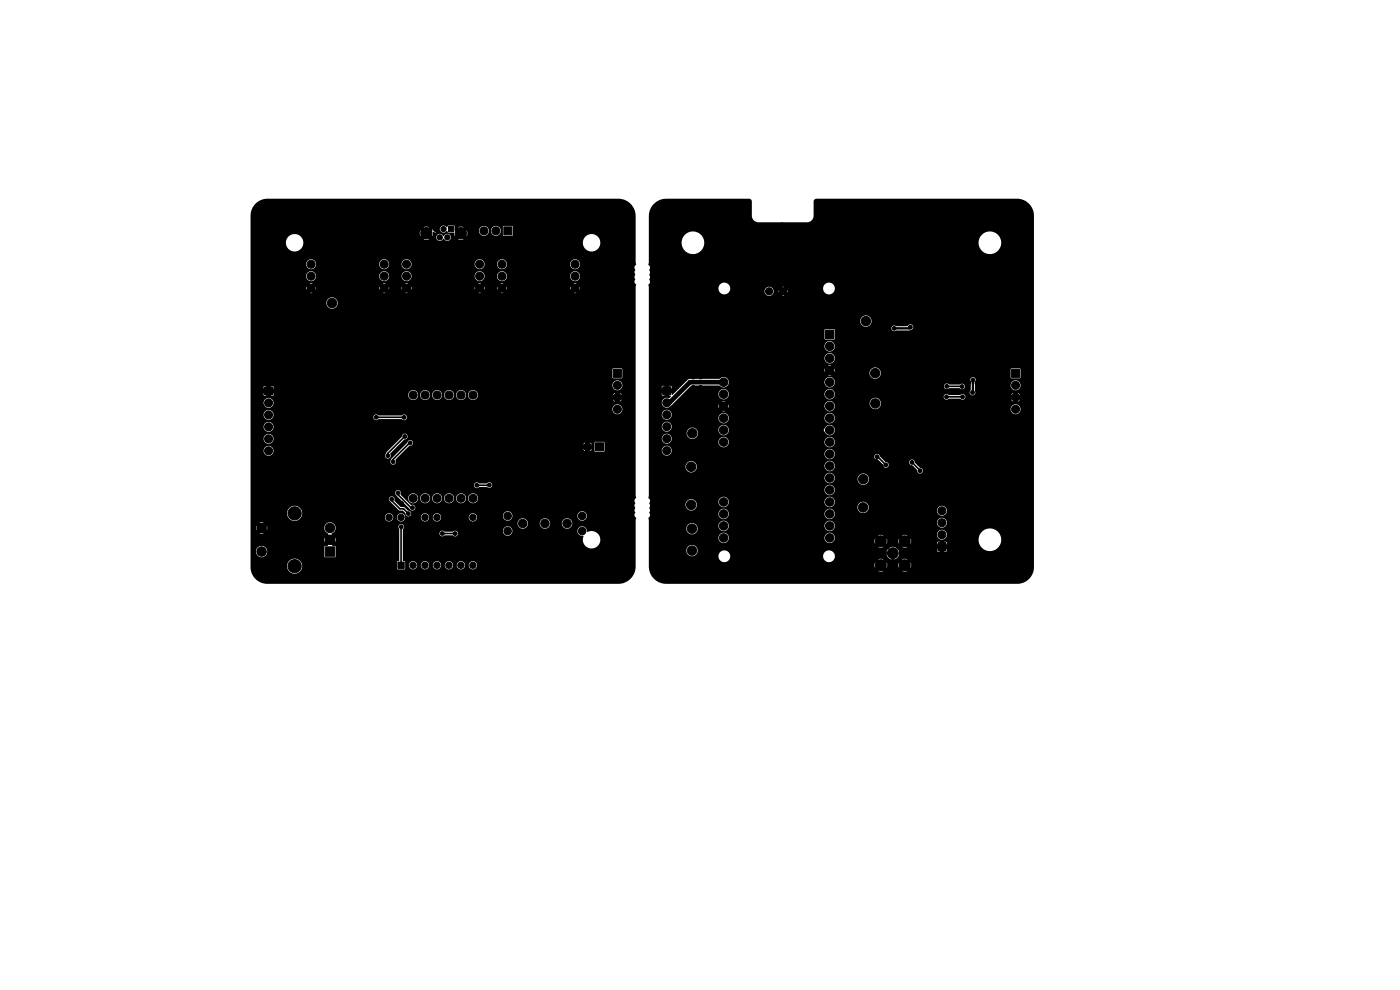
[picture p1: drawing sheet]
<svg xmlns="http://www.w3.org/2000/svg" width="297mm" height="210mm" viewBox="0 0 297 210" stroke-linecap="round" stroke-linejoin="round" font-family="sans-serif">
<g fill="#000" stroke="#000" stroke-width=".21">
<path d="M95.1 48h1.1v1.2h-1.1zM106.9 48.1h1.7v1.7h-1.7zM130.1 78.4h1.7v1.6h-1.7zM175.1 70h1.8v1.8h-1.8zM56.1 82.1h1.7v1.7h-1.7zM126.3 93.9h1.7v1.7h-1.7zM140.6 82h1.7v1.7h-1.7zM214.6 78.4h1.7v1.6h-1.7zM69 116h2v2h-2zM199 115.1h1.7v1.7h-1.7zM84.4 119.2h1.3v1.4h-1.3z"/>
<circle cx="54.1" cy="58" r=".4"/>
<circle cx="54.1" cy="53" r=".4"/>
<circle cx="54.1" cy="48" r=".4"/>
<circle cx="55.1" cy="44" r=".4"/>
<circle cx="59.1" cy="43" r=".4"/>
<circle cx="59.8" cy="59" r=".4"/>
<circle cx="64.1" cy="43" r=".4"/>
<circle cx="66" cy="56" r=".85"/>
<circle cx="66" cy="58.6" r=".85"/>
<circle cx="68.4" cy="57.2" r=".4"/>
<circle cx="69.1" cy="43" r=".4"/>
<circle cx="69.5" cy="55" r=".4"/>
<circle cx="70.6" cy="57.2" r=".4"/>
<circle cx="74.1" cy="43" r=".4"/>
<circle cx="75.8" cy="55" r=".4"/>
<circle cx="75.8" cy="57.2" r=".4"/>
<circle cx="79.1" cy="43" r=".4"/>
<circle cx="81.5" cy="56" r=".85"/>
<circle cx="81.5" cy="58.6" r=".85"/>
<circle cx="83.8" cy="59.3" r=".4"/>
<circle cx="83.9" cy="55" r=".4"/>
<circle cx="83.9" cy="57.2" r=".4"/>
<circle cx="84.1" cy="43" r=".4"/>
<circle cx="86.2" cy="58.6" r=".85"/>
<circle cx="86.2" cy="56" r=".85"/>
<circle cx="89.1" cy="43" r=".4"/>
<circle cx="90.4" cy="49.5" r="1.2"/>
<circle cx="91.8" cy="55" r=".4"/>
<circle cx="91.8" cy="57.2" r=".4"/>
<circle cx="92.5" cy="48.6" r=".55"/>
<circle cx="93.3" cy="50.4" r=".55"/>
<circle cx="94.1" cy="43" r=".4"/>
<circle cx="94.1" cy="48.6" r=".55"/>
<circle cx="94.9" cy="50.4" r=".55"/>
<circle cx="97.7" cy="49.5" r="1.2"/>
<circle cx="98.3" cy="57.2" r=".4"/>
<circle cx="99.1" cy="43" r=".4"/>
<circle cx="99.1" cy="44.4" r=".4"/>
<circle cx="99.2" cy="46.1" r=".4"/>
<circle cx="99.3" cy="55" r=".4"/>
<circle cx="100.1" cy="49.3" r=".4"/>
<circle cx="100.3" cy="52" r=".4"/>
<circle cx="100.5" cy="57.2" r=".4"/>
<circle cx="101.7" cy="58.6" r=".85"/>
<circle cx="101.7" cy="56" r=".85"/>
<circle cx="102.7" cy="49" r=".85"/>
<circle cx="104.1" cy="43" r=".4"/>
<circle cx="104.1" cy="55" r=".4"/>
<circle cx="104.1" cy="57.2" r=".4"/>
<circle cx="104.1" cy="59.3" r=".4"/>
<circle cx="105.2" cy="49" r=".85"/>
<circle cx="106.5" cy="56" r=".85"/>
<circle cx="106.5" cy="58.6" r=".85"/>
<circle cx="109.1" cy="43" r=".4"/>
<circle cx="113.6" cy="57.2" r=".4"/>
<circle cx="113.7" cy="55" r=".4"/>
<circle cx="114.1" cy="43" r=".4"/>
<circle cx="119.1" cy="43" r=".4"/>
<circle cx="122" cy="56" r=".85"/>
<circle cx="122" cy="58.6" r=".85"/>
<circle cx="124.1" cy="43" r=".4"/>
<circle cx="129.1" cy="43" r=".4"/>
<circle cx="133.1" cy="44" r=".4"/>
<circle cx="134.1" cy="58" r=".4"/>
<circle cx="134.1" cy="48" r=".4"/>
<circle cx="134.1" cy="53" r=".4"/>
<circle cx="138.6" cy="58" r=".4"/>
<circle cx="138.6" cy="48" r=".4"/>
<circle cx="138.6" cy="53" r=".4"/>
<circle cx="139.6" cy="44" r=".4"/>
<circle cx="143.6" cy="43" r=".4"/>
<circle cx="148.6" cy="43" r=".4"/>
<circle cx="153.6" cy="43" r=".4"/>
<circle cx="158.5" cy="43" r=".4"/>
<circle cx="159.9" cy="47.7" r=".4"/>
<circle cx="165.9" cy="47.7" r=".4"/>
<circle cx="172.2" cy="47.7" r=".4"/>
<circle cx="173.5" cy="43" r=".4"/>
<circle cx="178.5" cy="43" r=".4"/>
<circle cx="183.6" cy="43" r=".4"/>
<circle cx="188.6" cy="43" r=".4"/>
<circle cx="193.6" cy="43" r=".4"/>
<circle cx="198.6" cy="43" r=".4"/>
<circle cx="203.6" cy="43" r=".4"/>
<circle cx="208.6" cy="43" r=".4"/>
<circle cx="213.6" cy="43" r=".4"/>
<circle cx="217.6" cy="44" r=".4"/>
<circle cx="218.6" cy="58" r=".4"/>
<circle cx="218.6" cy="53" r=".4"/>
<circle cx="218.6" cy="48" r=".4"/>
<circle cx="54.1" cy="68" r=".4"/>
<circle cx="54.1" cy="63" r=".4"/>
<circle cx="54.1" cy="78" r=".4"/>
<circle cx="54.1" cy="73" r=".4"/>
<circle cx="55.6" cy="68" r=".4"/>
<circle cx="55.7" cy="73" r=".4"/>
<circle cx="55.9" cy="76.6" r=".4"/>
<circle cx="60.9" cy="60" r=".4"/>
<circle cx="66" cy="61.1" r=".85"/>
<circle cx="68.1" cy="66.8" r=".4"/>
<circle cx="68.3" cy="62" r=".4"/>
<circle cx="69.1" cy="70.9" r=".4"/>
<circle cx="69.7" cy="77.9" r=".4"/>
<circle cx="70.4" cy="64.3" r="1"/>
<circle cx="70.6" cy="62" r=".4"/>
<circle cx="70.6" cy="68.1" r=".4"/>
<circle cx="71.8" cy="71.6" r=".4"/>
<circle cx="73.4" cy="68.6" r=".4"/>
<circle cx="74.9" cy="71.6" r=".4"/>
<circle cx="75.4" cy="67.7" r=".4"/>
<circle cx="75.9" cy="72.8" r=".4"/>
<circle cx="77.4" cy="68.6" r=".4"/>
<circle cx="81.5" cy="61.1" r=".85"/>
<circle cx="86.2" cy="61.1" r=".85"/>
<circle cx="99" cy="65.7" r=".4"/>
<circle cx="100.6" cy="64.2" r=".4"/>
<circle cx="101.7" cy="61.1" r=".85"/>
<circle cx="103" cy="69.7" r=".4"/>
<circle cx="103" cy="78.1" r=".4"/>
<circle cx="105.2" cy="69.7" r=".4"/>
<circle cx="105.2" cy="78.1" r=".4"/>
<circle cx="106.5" cy="61.1" r=".85"/>
<circle cx="122" cy="61.1" r=".85"/>
<circle cx="134.1" cy="68" r=".4"/>
<circle cx="134.1" cy="63" r=".4"/>
<circle cx="134.1" cy="78" r=".4"/>
<circle cx="134.1" cy="73" r=".4"/>
<circle cx="138.6" cy="68" r=".4"/>
<circle cx="138.6" cy="63" r=".4"/>
<circle cx="138.6" cy="78" r=".4"/>
<circle cx="138.6" cy="73" r=".4"/>
<circle cx="147.1" cy="80" r=".4"/>
<circle cx="147.1" cy="77.9" r=".4"/>
<circle cx="148.6" cy="80" r=".4"/>
<circle cx="148.6" cy="77.9" r=".4"/>
<circle cx="151.8" cy="79.5" r=".4"/>
<circle cx="156" cy="75.5" r=".4"/>
<circle cx="156" cy="74" r=".4"/>
<circle cx="163.2" cy="61.8" r=".76"/>
<circle cx="166" cy="77.8" r=".4"/>
<circle cx="166.2" cy="61.8" r=".76"/>
<circle cx="167.5" cy="76.4" r=".4"/>
<circle cx="176" cy="73.5" r=".9"/>
<circle cx="176" cy="78.5" r=".9"/>
<circle cx="176" cy="76" r=".9"/>
<circle cx="183.7" cy="68.1" r="1"/>
<circle cx="185.7" cy="79.1" r="1"/>
<circle cx="188.5" cy="69.5" r=".4"/>
<circle cx="189.7" cy="69.7" r=".4"/>
<circle cx="189.9" cy="73.6" r=".4"/>
<circle cx="189.9" cy="75.8" r=".4"/>
<circle cx="190.2" cy="66.4" r=".4"/>
<circle cx="190.2" cy="78" r=".4"/>
<circle cx="191.8" cy="79.6" r=".4"/>
<circle cx="192.4" cy="77.4" r=".4"/>
<circle cx="193.1" cy="69.4" r=".4"/>
<circle cx="195.2" cy="66.6" r=".4"/>
<circle cx="195.9" cy="70.2" r=".4"/>
<circle cx="200.3" cy="74.7" r=".4"/>
<circle cx="200.6" cy="79.6" r=".4"/>
<circle cx="200.6" cy="69.6" r=".4"/>
<circle cx="200.6" cy="77.4" r=".4"/>
<circle cx="202" cy="68.2" r=".4"/>
<circle cx="205.1" cy="77.8" r=".4"/>
<circle cx="207.2" cy="78.4" r=".4"/>
<circle cx="218.6" cy="68" r=".4"/>
<circle cx="218.6" cy="63" r=".4"/>
<circle cx="218.6" cy="73" r=".4"/>
<circle cx="218.6" cy="78" r=".4"/>
<circle cx="54.1" cy="88" r=".4"/>
<circle cx="54.1" cy="83" r=".4"/>
<circle cx="54.1" cy="98" r=".4"/>
<circle cx="54.1" cy="93" r=".4"/>
<circle cx="55.6" cy="86.2" r=".4"/>
<circle cx="55.7" cy="80.6" r=".4"/>
<circle cx="55.8" cy="98" r=".4"/>
<circle cx="57" cy="85.5" r=".85"/>
<circle cx="57" cy="90.5" r=".85"/>
<circle cx="57" cy="95.6" r=".85"/>
<circle cx="57" cy="93.1" r=".85"/>
<circle cx="57" cy="88" r=".85"/>
<circle cx="63" cy="80.6" r=".4"/>
<circle cx="63.5" cy="96.1" r=".4"/>
<circle cx="65.2" cy="96.2" r=".4"/>
<circle cx="69.7" cy="80.6" r=".4"/>
<circle cx="79.8" cy="88.5" r=".4"/>
<circle cx="82.3" cy="96.7" r=".4"/>
<circle cx="83.4" cy="98" r=".4"/>
<circle cx="85.7" cy="88.5" r=".4"/>
<circle cx="85.9" cy="92.6" r=".4"/>
<circle cx="86.2" cy="86.9" r=".4"/>
<circle cx="87" cy="94" r=".4"/>
<circle cx="87.6" cy="83.8" r=".85"/>
<circle cx="88.3" cy="86.9" r=".4"/>
<circle cx="90.2" cy="83.8" r=".85"/>
<circle cx="91.1" cy="86.9" r=".4"/>
<circle cx="91.5" cy="82.5" r=".4"/>
<circle cx="92.7" cy="83.8" r=".85"/>
<circle cx="93.5" cy="86.9" r=".4"/>
<circle cx="95.3" cy="83.8" r=".85"/>
<circle cx="96" cy="86.9" r=".4"/>
<circle cx="96.5" cy="82.6" r=".4"/>
<circle cx="97.8" cy="83.8" r=".85"/>
<circle cx="98.1" cy="87.6" r=".4"/>
<circle cx="100.3" cy="87.9" r=".4"/>
<circle cx="100.3" cy="83.8" r=".85"/>
<circle cx="101.8" cy="98.1" r=".4"/>
<circle cx="102.8" cy="93.1" r=".4"/>
<circle cx="103" cy="84.8" r=".4"/>
<circle cx="103" cy="88.8" r=".4"/>
<circle cx="105.7" cy="95" r=".4"/>
<circle cx="105.8" cy="91" r=".4"/>
<circle cx="105.8" cy="88.8" r=".4"/>
<circle cx="107" cy="89.9" r=".4"/>
<circle cx="108.9" cy="93.1" r=".4"/>
<circle cx="110.5" cy="88.5" r=".4"/>
<circle cx="111.9" cy="95.6" r=".4"/>
<circle cx="112" cy="90.2" r=".4"/>
<circle cx="115.3" cy="83.7" r=".4"/>
<circle cx="116.5" cy="84.9" r=".4"/>
<circle cx="119.2" cy="88.8" r=".4"/>
<circle cx="120.3" cy="97.9" r=".4"/>
<circle cx="123.5" cy="92.4" r=".4"/>
<circle cx="124.7" cy="94.8" r=".85"/>
<circle cx="125.4" cy="83.7" r=".4"/>
<circle cx="128.6" cy="89.4" r=".4"/>
<circle cx="131" cy="86.8" r=".85"/>
<circle cx="131" cy="84.3" r=".85"/>
<circle cx="131" cy="81.7" r=".85"/>
<circle cx="134.1" cy="83" r=".4"/>
<circle cx="134.1" cy="88" r=".4"/>
<circle cx="134.1" cy="93" r=".4"/>
<circle cx="134.1" cy="98" r=".4"/>
<circle cx="138.6" cy="83" r=".4"/>
<circle cx="138.6" cy="88" r=".4"/>
<circle cx="138.6" cy="93" r=".4"/>
<circle cx="138.6" cy="98" r=".4"/>
<circle cx="141.4" cy="88" r=".85"/>
<circle cx="141.4" cy="90.5" r=".85"/>
<circle cx="141.4" cy="85.4" r=".85"/>
<circle cx="141.4" cy="95.6" r=".85"/>
<circle cx="141.4" cy="93.1" r=".85"/>
<circle cx="142.6" cy="97.9" r=".4"/>
<circle cx="145.2" cy="97.1" r=".4"/>
<circle cx="146.6" cy="94.4" r=".4"/>
<circle cx="146.6" cy="99" r="1"/>
<circle cx="146.9" cy="91.9" r="1"/>
<circle cx="147.1" cy="82.2" r=".4"/>
<circle cx="147.8" cy="97" r=".4"/>
<circle cx="148.6" cy="82.2" r=".4"/>
<circle cx="151.4" cy="83" r=".4"/>
<circle cx="153.5" cy="93.8" r=".9"/>
<circle cx="153.5" cy="81.1" r=".9"/>
<circle cx="153.5" cy="83.6" r=".9"/>
<circle cx="153.5" cy="86.2" r=".9"/>
<circle cx="153.5" cy="88.7" r=".9"/>
<circle cx="153.5" cy="91.2" r=".9"/>
<circle cx="162.4" cy="88.5" r=".4"/>
<circle cx="163.9" cy="88.5" r=".4"/>
<circle cx="176" cy="81.1" r=".9"/>
<circle cx="176" cy="88.7" r=".9"/>
<circle cx="176" cy="86.2" r=".9"/>
<circle cx="176" cy="91.2" r=".9"/>
<circle cx="176" cy="98.9" r=".9"/>
<circle cx="176" cy="83.6" r=".9"/>
<circle cx="176" cy="93.8" r=".9"/>
<circle cx="176" cy="96.3" r=".9"/>
<circle cx="185.7" cy="85.6" r="1"/>
<circle cx="185.8" cy="97.9" r=".4"/>
<circle cx="186.1" cy="96.9" r=".4"/>
<circle cx="187" cy="98.9" r=".4"/>
<circle cx="187.3" cy="91.6" r=".4"/>
<circle cx="187.5" cy="82" r=".4"/>
<circle cx="187.5" cy="80.5" r=".4"/>
<circle cx="187.9" cy="98.6" r=".4"/>
<circle cx="188.3" cy="93.2" r=".4"/>
<circle cx="188.3" cy="90" r=".4"/>
<circle cx="190.4" cy="95.8" r=".4"/>
<circle cx="193.5" cy="98.1" r=".4"/>
<circle cx="194.6" cy="93" r=".4"/>
<circle cx="194.6" cy="97.6" r=".4"/>
<circle cx="194.8" cy="85" r=".4"/>
<circle cx="194.9" cy="82" r=".4"/>
<circle cx="195.2" cy="99.9" r=".4"/>
<circle cx="195.7" cy="98.7" r=".4"/>
<circle cx="196.2" cy="81.1" r=".4"/>
<circle cx="200.1" cy="93.1" r=".4"/>
<circle cx="200.8" cy="84.2" r=".4"/>
<circle cx="200.9" cy="82" r=".4"/>
<circle cx="200.9" cy="83" r=".4"/>
<circle cx="203.3" cy="91.6" r=".4"/>
<circle cx="204.1" cy="83.1" r=".4"/>
<circle cx="204.1" cy="82" r=".4"/>
<circle cx="204.1" cy="89.7" r=".4"/>
<circle cx="204.2" cy="84.2" r=".4"/>
<circle cx="205.5" cy="81.2" r=".4"/>
<circle cx="206.3" cy="83.3" r=".4"/>
<circle cx="206.4" cy="80.6" r=".4"/>
<circle cx="207.3" cy="81.2" r=".4"/>
<circle cx="207.3" cy="91.6" r=".4"/>
<circle cx="207.4" cy="82.8" r=".4"/>
<circle cx="215.4" cy="84.3" r=".85"/>
<circle cx="215.4" cy="86.8" r=".85"/>
<circle cx="215.4" cy="81.7" r=".85"/>
<circle cx="218.6" cy="83" r=".4"/>
<circle cx="218.6" cy="88" r=".4"/>
<circle cx="218.6" cy="93" r=".4"/>
<circle cx="218.6" cy="98" r=".4"/>
<circle cx="54.1" cy="103" r=".4"/>
<circle cx="54.1" cy="113" r=".4"/>
<circle cx="54.1" cy="118" r=".4"/>
<circle cx="54.1" cy="108" r=".4"/>
<circle cx="55.5" cy="112" r="1"/>
<circle cx="55.5" cy="117" r="1"/>
<circle cx="57.2" cy="117.2" r=".4"/>
<circle cx="57.8" cy="109" r=".4"/>
<circle cx="58" cy="115.3" r=".4"/>
<circle cx="58" cy="102.8" r=".4"/>
<circle cx="60" cy="102.7" r=".4"/>
<circle cx="62.5" cy="108.9" r="1.4"/>
<circle cx="63.3" cy="111.5" r=".4"/>
<circle cx="66.4" cy="109.6" r=".4"/>
<circle cx="67.3" cy="108.3" r=".4"/>
<circle cx="70" cy="112" r="1"/>
<circle cx="70" cy="114.5" r="1"/>
<circle cx="73" cy="113.1" r=".4"/>
<circle cx="75.2" cy="113.1" r=".4"/>
<circle cx="75.3" cy="110.9" r=".4"/>
<circle cx="82.5" cy="109.7" r=".67"/>
<circle cx="83.1" cy="105.9" r=".4"/>
<circle cx="83.9" cy="108.7" r=".4"/>
<circle cx="84.4" cy="104.6" r=".4"/>
<circle cx="85.1" cy="109.7" r=".67"/>
<circle cx="85.1" cy="111.8" r=".4"/>
<circle cx="85.2" cy="106.8" r=".4"/>
<circle cx="86.6" cy="109" r=".4"/>
<circle cx="87.5" cy="107.7" r=".4"/>
<circle cx="87.6" cy="119.9" r=".67"/>
<circle cx="87.6" cy="105.7" r=".85"/>
<circle cx="90.2" cy="109.7" r=".67"/>
<circle cx="90.2" cy="119.9" r=".67"/>
<circle cx="90.2" cy="105.7" r=".85"/>
<circle cx="92.7" cy="119.9" r=".67"/>
<circle cx="92.7" cy="109.7" r=".67"/>
<circle cx="92.7" cy="105.7" r=".85"/>
<circle cx="93.8" cy="113.2" r=".4"/>
<circle cx="94.3" cy="107.6" r=".4"/>
<circle cx="95.2" cy="119.9" r=".67"/>
<circle cx="95.3" cy="105.7" r=".85"/>
<circle cx="96.6" cy="113.2" r=".4"/>
<circle cx="97.8" cy="119.9" r=".67"/>
<circle cx="97.8" cy="105.7" r=".85"/>
<circle cx="100.3" cy="109.7" r=".67"/>
<circle cx="100.3" cy="119.9" r=".67"/>
<circle cx="100.3" cy="105.7" r=".85"/>
<circle cx="101.2" cy="102.9" r=".4"/>
<circle cx="103.8" cy="102.9" r=".4"/>
<circle cx="106.1" cy="105.8" r=".4"/>
<circle cx="107.7" cy="109.4" r=".8"/>
<circle cx="107.7" cy="112.6" r=".8"/>
<circle cx="110.9" cy="111" r=".9"/>
<circle cx="115.6" cy="111" r=".9"/>
<circle cx="120.3" cy="111" r=".9"/>
<circle cx="123.5" cy="109.4" r=".8"/>
<circle cx="123.5" cy="112.6" r=".8"/>
<circle cx="134.1" cy="103" r=".4"/>
<circle cx="134.1" cy="113" r=".4"/>
<circle cx="134.1" cy="108" r=".4"/>
<circle cx="134.1" cy="118" r=".4"/>
<circle cx="138.6" cy="103" r=".4"/>
<circle cx="138.6" cy="118" r=".4"/>
<circle cx="138.6" cy="108" r=".4"/>
<circle cx="138.6" cy="113" r=".4"/>
<circle cx="145.9" cy="101.7" r=".4"/>
<circle cx="146.6" cy="107.1" r="1"/>
<circle cx="146.8" cy="116.8" r="1"/>
<circle cx="146.8" cy="112.1" r="1"/>
<circle cx="149.6" cy="106" r=".4"/>
<circle cx="149.7" cy="108.1" r=".4"/>
<circle cx="153.5" cy="106.5" r=".9"/>
<circle cx="153.5" cy="114.1" r=".9"/>
<circle cx="153.5" cy="109" r=".9"/>
<circle cx="153.5" cy="111.6" r=".9"/>
<circle cx="153.7" cy="103.4" r=".4"/>
<circle cx="153.9" cy="101.2" r=".4"/>
<circle cx="155.5" cy="107.1" r=".4"/>
<circle cx="168.1" cy="101.8" r=".4"/>
<circle cx="169.2" cy="110.8" r=".4"/>
<circle cx="169.2" cy="112.3" r=".4"/>
<circle cx="169.5" cy="104.1" r=".4"/>
<circle cx="169.9" cy="108.2" r=".4"/>
<circle cx="176" cy="111.6" r=".9"/>
<circle cx="176" cy="101.4" r=".9"/>
<circle cx="176" cy="106.5" r=".9"/>
<circle cx="176" cy="114.1" r=".9"/>
<circle cx="176" cy="103.9" r=".9"/>
<circle cx="176" cy="109" r=".9"/>
<circle cx="183.1" cy="107.6" r="1"/>
<circle cx="183.1" cy="101.6" r="1"/>
<circle cx="185.4" cy="117.3" r=".4"/>
<circle cx="185.7" cy="113.5" r=".4"/>
<circle cx="186.9" cy="114.8" r="1.15"/>
<circle cx="186.9" cy="119.9" r="1.15"/>
<circle cx="187.3" cy="103.6" r=".4"/>
<circle cx="187.7" cy="117.3" r=".4"/>
<circle cx="188.3" cy="113.3" r=".4"/>
<circle cx="188.3" cy="109.3" r=".4"/>
<circle cx="188.3" cy="102.1" r=".4"/>
<circle cx="188.3" cy="105.2" r=".4"/>
<circle cx="188.3" cy="116" r=".4"/>
<circle cx="189.4" cy="117.3" r="1.15"/>
<circle cx="189.4" cy="119.1" r=".4"/>
<circle cx="190.5" cy="102.1" r=".4"/>
<circle cx="190.5" cy="116" r=".4"/>
<circle cx="190.5" cy="105.2" r=".4"/>
<circle cx="190.6" cy="109.2" r=".4"/>
<circle cx="190.6" cy="113.2" r=".4"/>
<circle cx="191.2" cy="117.3" r=".4"/>
<circle cx="192" cy="114.8" r="1.15"/>
<circle cx="192" cy="119.9" r="1.15"/>
<circle cx="193.2" cy="113.5" r=".4"/>
<circle cx="193.6" cy="117.3" r=".4"/>
<circle cx="194.9" cy="110.3" r=".4"/>
<circle cx="194.9" cy="113" r=".4"/>
<circle cx="196.1" cy="111.6" r=".4"/>
<circle cx="199.8" cy="113.4" r=".85"/>
<circle cx="199.8" cy="108.3" r=".85"/>
<circle cx="199.8" cy="110.9" r=".85"/>
<circle cx="218.6" cy="118" r=".4"/>
<circle cx="218.6" cy="103" r=".4"/>
<circle cx="218.6" cy="113" r=".4"/>
<circle cx="218.6" cy="108" r=".4"/>
<circle cx="55.1" cy="122" r=".4"/>
<circle cx="59.1" cy="123" r=".4"/>
<circle cx="62.5" cy="120.1" r="1.4"/>
<circle cx="64.1" cy="123" r=".4"/>
<circle cx="69.1" cy="123" r=".4"/>
<circle cx="74.1" cy="123" r=".4"/>
<circle cx="79.1" cy="123" r=".4"/>
<circle cx="83.7" cy="120.7" r=".4"/>
<circle cx="84.1" cy="123" r=".4"/>
<circle cx="88.9" cy="120.7" r=".4"/>
<circle cx="89.1" cy="123" r=".4"/>
<circle cx="93.9" cy="120.7" r=".4"/>
<circle cx="94.1" cy="123" r=".4"/>
<circle cx="99.1" cy="120.7" r=".4"/>
<circle cx="99.1" cy="123" r=".4"/>
<circle cx="104.1" cy="123" r=".4"/>
<circle cx="109.1" cy="123" r=".4"/>
<circle cx="114.1" cy="123" r=".4"/>
<circle cx="119.1" cy="123" r=".4"/>
<circle cx="124.1" cy="123" r=".4"/>
<circle cx="129.1" cy="123" r=".4"/>
<circle cx="133.1" cy="122" r=".4"/>
<circle cx="139.6" cy="122" r=".4"/>
<circle cx="143.6" cy="123" r=".4"/>
<circle cx="148.6" cy="123" r=".4"/>
<circle cx="153.6" cy="123" r=".4"/>
<circle cx="158.6" cy="123" r=".4"/>
<circle cx="159.4" cy="121.3" r=".4"/>
<circle cx="161" cy="120.5" r=".4"/>
<circle cx="163.6" cy="123" r=".4"/>
<circle cx="168.6" cy="123" r=".4"/>
<circle cx="173.6" cy="123" r=".4"/>
<circle cx="178.6" cy="123" r=".4"/>
<circle cx="183.6" cy="123" r=".4"/>
<circle cx="185.7" cy="121.1" r=".4"/>
<circle cx="188.6" cy="123" r=".4"/>
<circle cx="189.5" cy="121.4" r=".4"/>
<circle cx="193.2" cy="121.1" r=".4"/>
<circle cx="193.6" cy="123" r=".4"/>
<circle cx="198.6" cy="123" r=".4"/>
<circle cx="203.6" cy="123" r=".4"/>
<circle cx="208.6" cy="123" r=".4"/>
<circle cx="213.6" cy="123" r=".4"/>
<circle cx="217.6" cy="122" r=".4"/>
</g>
<g fill="none" stroke="#000" stroke-width=".35">
<path d="M79.8 88.5h5.9M85.7 88.5h.1M85.9 92.6l-3.6 3.6v.5M87 94l-3.6 3.4v.6M186.1 96.9l1.8 1.7M193.5 98.1l1.7 1.8M200.8 84.2h3.4M200.9 82h3.2M83.1 105.9v.3l1.7 1.7h.8l1 1.1M84.4 104.6v.3l2.8 2.8h.3M85.1 111.8v8.1M93.8 113.2h2.8"/>
<path d="M103.8 102.9h-2.7"/>
</g>
<path d="M193.1 69.4l-.2 .3h-3.2M176 91.2h-.8M206.4 80.6l-.1 2.7" fill="none" stroke="#000" stroke-width=".5"/>
<path d="M153.5 81.1h-7.1l-4.4 4.3h-.6" fill="none" stroke="#000" stroke-width="1"/>
<path d="M54.2 43.2a3.6 3.6 0 0 1 2.6-1h74.4a3.7 3.7 0 0 1 3.6 3.6l.2 10.2a1 1 0 0 0-.2 1.3 .71 .71 0 0 0 0 .9v.1a.71 .71 0 0 0 0 .9 .88 .88 0 0 0 .2 1.3l-.1 45a.94 .94 0 0 0-.1 1.3 .71 .71 0 0 0 0 .9v.1a.71 .71 0 0 0 0 .9 .91 .91 0 0 0 .2 1.3l-.2 10.2a3.7 3.7 0 0 1-3.6 3.6h-74.6a3.6 3.6 0 0 1-3.4-3.7h7.7a1.6 1.6 0 0 0 2.1 1.5 1.6 1.6 0 0 0 .8-2.4h20.4v1.4l.2 .2h1.4l.1-.9h.8l.1 .2a.87 .87 0 0 0 .9 .7 .87 .87 0 0 0 .8-.9h.8v.2a.87 .87 0 0 0 1 .7 .87 .87 0 0 0 .7-.9h.8v.2a.87 .87 0 0 0 1 .7 .87 .87 0 0 0 .8-.9h.8v.2a.87 .87 0 0 0 .9 .7 .87 .87 0 0 0 .8-.9h.8v.2a.87 .87 0 0 0 1 .7 .87 .87 0 0 0 .8-.9h.7l.1 .2a.87 .87 0 0 0 1.4 .5 .87 .87 0 0 0-.2-1.5 .87 .87 0 0 0-1.3 .8h-.7l-.1-.2a.87 .87 0 0 0-.9-.7 .87 .87 0 0 0-.8 .9h-.8v-.2a.87 .87 0 0 0-1-.7 .87 .87 0 0 0-.7 .9h-.8v-.2a.87 .87 0 0 0-1-.7 .87 .87 0 0 0-.8 .9h-.8v-.2a.87 .87 0 0 0-.9-.7 .87 .87 0 0 0-.8 .9h-.8v-.2a.87 .87 0 0 0-1-.7 .87 .87 0 0 0-.8 .9h-.8v-.7l-.4-.3v-5.7h7.7a.64 .64 0 0 0 .5 .5 .64 .64 0 0 0 .7-.2l1.7 .1a.61 .61 0 0 0 .9 0 .61 .61 0 0 0-.2-.9h9.9v.1a1.01 1.01 0 0 0 1.1 .9 1.01 1.01 0 0 0 .9-1h13.8v.1a1.18 1.18 0 0 0 1.3 .9 1.86 1.86 0 0 0 1.3 2.7 1.86 1.86 0 0 0 2.2-2.1 1.86 1.86 0 0 0-2.6-1.5h-.2a1.01 1.01 0 0 0-.9-1.2 1.01 1.01 0 0 0-1.1 1.1h-13.8v-.2a1.01 1.01 0 0 0-1.1-.9 1.01 1.01 0 0 0-.9 1.1l-10.1-.1-.6 .2-1.7-.1a.61 .61 0 0 0-.7-.1 .61 .61 0 0 0-.4 .6h-7.7v-.9a.63 .63 0 0 0 .1-.9 .63 .63 0 0 0-.9-.1 .63 .63 0 0 0 0 1v6.6l-.5 .3h-20.4a1.6 1.6 0 0 0-1.8-.6 1.6 1.6 0 0 0-1.1 1.5h-7.7v-3.1h1.1v.2a1.2 1.2 0 0 0 1.9 .8 1.2 1.2 0 0 0-.1-2h12.7l.1 2.1 2.1 .1 .2-.2v-2.1l-.7-.1-.5-.6-.5 .6h-.6l-.1 .2h-12.7l-.3-.2a1.21 1.21 0 0 0-1.5 1.2h-1.1v-2.5h15.6l.1 .4 .3-.5h.3a.5 .5 0 0 0 .5 .6 .5 .5 0 0 0 .5-.5h.2l.4 .4v-.8l-.4 .4h-.2a.5 .5 0 0 0-.5-.5 .5 .5 0 0 0-.5 .4h-.3l-.3-.3-.1 .4h-15.6v-1.4h2.7l-.4-.4-.4 .4h-1.9v-1.1h1.1l.1 .4 .3-.5h.3a.5 .5 0 0 0 .5 .6 .5 .5 0 0 0 .5-.5h.2l.4 .4 .1-.4h12.1l.2 .6 .7 .6-.1 .2 .4 .4 .4-.4-.1-.2a1.23 1.23 0 0 0 .4-2.1h39.1v.2a1.11 1.11 0 0 0 1.2 .9 1.11 1.11 0 0 0 1-1.1h2.5v.2a1.11 1.11 0 0 0 1.2 .9 1.11 1.11 0 0 0 1-1.1h2.5v.2a1.11 1.11 0 0 0 1.8 .6 1.11 1.11 0 0 0-.2-1.8 1.11 1.11 0 0 0-1.6 1h-2.5v-.3a1.11 1.11 0 0 0-1.2-.9 1.11 1.11 0 0 0-1 1.2h-2.5v-.3a1.11 1.11 0 0 0-1.2-.9 1.11 1.11 0 0 0-1 1.2l-39.1-.1a1.21 1.21 0 0 0-1.2-.1 1.21 1.21 0 0 0-.7 1.1h-12.1l-.1-.4-.4 .4-.2-.1a.5 .5 0 0 0-.5-.4 .5 .5 0 0 0-.5 .4h-.3l-.3-.3-.1 .4h-1.1v-1.1h1.9l.4 .4 .4-.4h-2.7v-2h7.7v.1a1.6 1.6 0 0 0 1.2 1.5 1.6 1.6 0 0 0 1.8-.7h17.8v.1a.87 .87 0 0 0 .9 .7 .87 .87 0 0 0 .8-.8h.8v.1a.87 .87 0 0 0 1 .7 .87 .87 0 0 0 .8-.8h3.3v.1a.87 .87 0 0 0 1 .7 .87 .87 0 0 0 .7-.8h.8v.1a.87 .87 0 0 0 1 .7 .87 .87 0 0 0 .8-.8h5.8l.1 .1a.87 .87 0 0 0 1.1 .7 .87 .87 0 0 0 .5-1.2l5.6 .1a1.01 1.01 0 0 0 1 1 1.01 1.01 0 0 0 1-1.1l13.8 .1a1.01 1.01 0 0 0 1.4 .9 1.01 1.01 0 0 0 .2-1.7 1.01 1.01 0 0 0-1.6 .6v.1h-13.8a1.01 1.01 0 0 0-1-1 1.01 1.01 0 0 0-1 1h-5.6a.87 .87 0 0 0-1-.5 .87 .87 0 0 0-.7 .9h-5.8v-.2a.87 .87 0 0 0-1-.7 .87 .87 0 0 0-.8 .9h-.8v-.2a.87 .87 0 0 0-.9-.7 .87 .87 0 0 0-.8 .9h-3.3l-.1-.2a.87 .87 0 0 0-.9-.7 .87 .87 0 0 0-.8 .9h-.8v-.2a.87 .87 0 0 0-1-.7 .87 .87 0 0 0-.7 .9h-17.8v-.2a1.6 1.6 0 0 0-1-2.3 1.6 1.6 0 0 0-2 1.6h-7.7v-3h29.3l.2 .4 1.9 1.9 .9 .1 .5 .6a.62 .62 0 0 0 .7 .6 .62 .62 0 0 0 .6-.7 .62 .62 0 0 0-.8-.5l-.7-.7-.8-.1-1.3-1.2a.64 .64 0 0 0-.4-1 .64 .64 0 0 0-.8 .6h-29.3v-1.3h30.6l.3 .6 2.8 2.7a.64 .64 0 0 0 .9 .3 .64 .64 0 0 0 .2-.9 .64 .64 0 0 0-.9-.2l-1.4-1.4h.9a1.06 1.06 0 0 0 1.1 1.1 1.06 1.06 0 0 0 1-1.1h.4l.1 .2a1.06 1.06 0 0 0 1.1 .9 1.06 1.06 0 0 0 .9-1.1h.5v.2a1.06 1.06 0 0 0 1.1 .9 1.06 1.06 0 0 0 1-1.1h.4v.2a1.06 1.06 0 0 0 1.2 .9 1.06 1.06 0 0 0 .9-1.1h.5v.2a1.06 1.06 0 0 0 1.1 .9 1.06 1.06 0 0 0 1-1.1h.4v.2a1.06 1.06 0 0 0 1.7 .6 1.06 1.06 0 0 0-.2-1.7 1.06 1.06 0 0 0-1.5 .9h-.4l-.1-.2a1.06 1.06 0 0 0-1.1-.9 1.06 1.06 0 0 0-.9 1.1h-.5v-.2a1.06 1.06 0 0 0-1.1-.9 1.06 1.06 0 0 0-1 1.1h-.4v-.2a1.06 1.06 0 0 0-1.2-.9 1.06 1.06 0 0 0-.9 1.1h-.5v-.2a1.06 1.06 0 0 0-1.1-.9 1.06 1.06 0 0 0-1 1.1h-.4v-.2a1.06 1.06 0 0 0-1.2-.9 1.06 1.06 0 0 0-.9 1.1h-.9l-.7-.7a.64 .64 0 0 0-.3-1 .64 .64 0 0 0-.9 .6h-30.6v-1.7h47.3l.1 .2a.66 .66 0 0 0 1.1 .2h1.7a.62 .62 0 0 0 .9-.1 .62 .62 0 0 0-.2-.9 .62 .62 0 0 0-.9 .3l-1.6-.1a.61 .61 0 0 0-.7-.1 .61 .61 0 0 0-.4 .5h-47.3v-4.9h29.6v.1a.65 .65 0 0 0 1 .3 .65 .65 0 0 0 .1-.9l2.2-2.2h37.6l.5 .4h1l.4-.4h-.4v.4h-1v-.4h-38.1l.6-.6h37.5v.2a.5 .5 0 0 0 .5 .4 .5 .5 0 0 0 .5-.5 .5 .5 0 0 0-.5-.5h.9l-.4-.4h.9l.1 1.9h1.9l.1-.1v-1.8l-.1-.2-2.9 .2v.4h-.7l-.3 .4h-37.5l.8-.4h36.7v-.4l-.5 .4h-36.2a.61 .61 0 0 0-.3-.9 .61 .61 0 0 0-.8 .5l-3.3 3.3-.3 .8h-29.6v-2.4h2.7a1.05 1.05 0 0 0 1.1 1.1h24.7v.1a.65 .65 0 0 0 .9 .3 .65 .65 0 0 0 .2-.9l3-3a.61 .61 0 0 0 .6-.6 .61 .61 0 0 0-.7-.6 .61 .61 0 0 0-.5 .7l-3.2 3.2-.3 .8h-24.7h.2a1.06 1.06 0 0 0 .8-1.2 1.06 1.06 0 0 0-1.1-.9 1.06 1.06 0 0 0-1 1h-2.7v-2.5h2.7v.2a1.06 1.06 0 0 0 1.7 .6 1.06 1.06 0 0 0-.2-1.8 1.06 1.06 0 0 0-1.5 1h-2.7v-2.6h2.7v.3a1.05 1.05 0 0 0 1.7 .6 1.05 1.05 0 0 0-.2-1.8 1.05 1.05 0 0 0-1.5 .9h-2.7v-2.5h2.7v.2a1.05 1.05 0 0 0 .9 .8 1.05 1.05 0 0 0 1.1-.5h21.3v.2a.66 .66 0 0 0 1.1 .2h5a.62 .62 0 0 0 .9 0 .62 .62 0 0 0-.1-.9 .62 .62 0 0 0-.9 .1h-5a.61 .61 0 0 0-.6-.1 .61 .61 0 0 0-.4 .5h-21.3l.1-.1a1.06 1.06 0 0 0-.8-1.4 1.06 1.06 0 0 0-1.3 1h-2.7v-1.2h76.7v.2a1.06 1.06 0 0 0 1.7 .7 1.06 1.06 0 0 0-.2-1.8 1.06 1.06 0 0 0-1.5 .9h-76.7v-1.3h2.7v.2a1.06 1.06 0 0 0 1.7 .6 1.06 1.06 0 0 0-.2-1.8 1.06 1.06 0 0 0-1.5 1h-2.7v-1.7h2.7l.2 .2h1.7l.2-.2h28.6v.2a1.06 1.06 0 0 0 1.2 .9 1.06 1.06 0 0 0 .9-1.1h.4l.1 .2a1.06 1.06 0 0 0 1.1 .9 1.06 1.06 0 0 0 .9-1.1h.5v.2a1.06 1.06 0 0 0 1.1 .9 1.06 1.06 0 0 0 1-1.1h.4v.2a1.06 1.06 0 0 0 1.2 .9 1.06 1.06 0 0 0 .9-1.1h.5v.2a1.06 1.06 0 0 0 1.1 .9 1.06 1.06 0 0 0 1-1.1h.4v.2a1.05 1.05 0 0 0 1.4 .8h29.4l.4 .4h1l.4-.4h-.4v.4h-1v-.4h-29.8l.6-.6h29.2a.5 .5 0 0 0 .4 .6 .5 .5 0 0 0 .6-.5 .5 .5 0 0 0-.5-.5h.9l-.4-.4v.4h-.7l-.3 .4h-29.2l.1-.4h29.1v-.4l-.4 .4h-28.7a1.05 1.05 0 0 0-1.1-1.1 1.05 1.05 0 0 0-1 1.1h-.4l-.1-.2a1.06 1.06 0 0 0-1.1-.9 1.06 1.06 0 0 0-.9 1.1h-.5v-.2a1.06 1.06 0 0 0-1.1-.9 1.06 1.06 0 0 0-1 1.1h-.4v-.2a1.06 1.06 0 0 0-1.2-.9 1.06 1.06 0 0 0-.9 1.1h-.5v-.2a1.06 1.06 0 0 0-1.1-.9 1.06 1.06 0 0 0-1 1.1h-.4v-.2a1.06 1.06 0 0 0-1.2-.9 1.06 1.06 0 0 0-.9 1.1h-28.6v-.4h-.5v.6h-1v-.6h-.6v.4h-2.7v-.9h3.3a.5 .5 0 0 0 .4 .5 .5 .5 0 0 0 .6-.4 .5 .5 0 0 0-.5-.6h1v-.4l-.5-.1v.5l-.7 .1-.3 .4h-3.3v-.8h2.7v.3h.6v-.5h-.5l-.1 .2h-2.7v-.4h76.7a1.06 1.06 0 0 0 1.5 1 1.06 1.06 0 0 0 .2-1.8 1.06 1.06 0 0 0-1.7 .6v.2h-76.7v-3.4h76.7l.1 1.9 1.8 .1 .2-.2v-1.8l-.2-.2h-1.7l-.2 .2h-76.7v-14h16a1.21 1.21 0 0 0 1.8 1.1 1.21 1.21 0 0 0 .2-2.1 1.21 1.21 0 0 0-1.9 .8l-.1 .2h-16v-2.2h69.1l-.3-.3-.3 .3h-14.9l-.3-.3-.3 .3h-4.2l-.2-.3-.3 .3h-15l-.2-.3-.3 .3h-4.2l-.3-.3-.3 .3h-14.9l-.3-.3-.3 .3h-12.5v-1h11.7l.1 .3 .2-.3h.3a.5 .5 0 0 0 .5 .5 .5 .5 0 0 0 .5-.5l.5 .3 .1-.3h13.3l.1 .3 .2-.3h.3a.5 .5 0 0 0 .5 .5 .5 .5 0 0 0 .5-.5l.5 .3 .1-.3h2.6v.3l.3-.3h.2a.5 .5 0 0 0 .5 .5 .5 .5 0 0 0 .5-.5l.6 .3v-.3h13.4v.3l.3-.3h.2a.5 .5 0 0 0 .5 .5 .5 .5 0 0 0 .5-.5l.6 .3v-.3h2.6l.1 .3 .2-.3h.3a.5 .5 0 0 0 .5 .5 .5 .5 0 0 0 .5-.5l.5 .3 .1-.3h13.3l.1 .3 .2-.3h.3a.5 .5 0 0 0 .5 .5 .5 .5 0 0 0 .5-.5l.5 .3v-.6l-.5 .3a.5 .5 0 0 0-.5-.5 .5 .5 0 0 0-.5 .5h-.3l-.2-.3-.1 .3h-13.3l-.1-.3-.3 .3h-.2a.5 .5 0 0 0-.5-.5 .5 .5 0 0 0-.5 .5h-.3l-.2-.3-.1 .3h-2.6v-.3l-.3 .3h-.3a.5 .5 0 0 0-.5-.5 .5 .5 0 0 0-.5 .5h-.2l-.3-.3v.3h-13.4v-.3l-.3 .3h-.3a.5 .5 0 0 0-.5-.5 .5 .5 0 0 0-.5 .5h-.2l-.3-.3v.3h-2.6l-.1-.3-.3 .3h-.2a.5 .5 0 0 0-.5-.5 .5 .5 0 0 0-.5 .5h-.3l-.2-.3-.1 .3h-13.3l-.1-.3-.3 .3h-.2a.5 .5 0 0 0-.5-.5 .5 .5 0 0 0-.5 .5h-.3l-.2-.3-.1 .3h-11.7v-1h12.5l.3 .3 .3-.3h14.9l.3 .3 .3-.3h4.2l.3 .3 .2-.3h15l.3 .3 .2-.3h4.2l.3 .3 .3-.3h14.9l.3 .3 .3-.3h-69.1v-1.5h11.7a1.06 1.06 0 0 0 1.1 1 1.06 1.06 0 0 0 1.1-1h13.3l.1 .2a1.06 1.06 0 0 0 1.1 .8 1.06 1.06 0 0 0 1-1h2.6v.2a1.06 1.06 0 0 0 1.2 .8 1.06 1.06 0 0 0 .9-1h13.4v.2a1.06 1.06 0 0 0 1.2 .8 1.06 1.06 0 0 0 .9-1h2.6l.1 .2a1.06 1.06 0 0 0 1.1 .8 1.06 1.06 0 0 0 1-1h13.3l.1 .2a1.05 1.05 0 0 0 1.6 .6 1.05 1.05 0 0 0-.1-1.8 1.05 1.05 0 0 0-1.6 1h-13.3l-.1-.2a1.06 1.06 0 0 0-1.1-.9 1.06 1.06 0 0 0-1 1.1h-2.6v-.2a1.06 1.06 0 0 0-1.2-.9 1.06 1.06 0 0 0-.9 1.1h-13.4v-.2a1.06 1.06 0 0 0-1.2-.9 1.06 1.06 0 0 0-.9 1.1h-2.6l-.1-.2a1.06 1.06 0 0 0-1.1-.9 1.06 1.06 0 0 0-1 1.1h-13.3l-.1-.2a1.06 1.06 0 0 0-1.1-.9 1.06 1.06 0 0 0-1 1.1h-11.7v-2.6h11.7l.1 .3a1.06 1.06 0 0 0 1.1 .8 1.06 1.06 0 0 0 1-1.1h13.3l.1 .3a1.06 1.06 0 0 0 1.1 .8 1.06 1.06 0 0 0 1-1.1h2.6v.3a1.06 1.06 0 0 0 1.2 .8 1.06 1.06 0 0 0 .9-1.1h13.4v.3a1.06 1.06 0 0 0 1.2 .8 1.06 1.06 0 0 0 .9-1.1h2.6l.1 .3a1.06 1.06 0 0 0 1.1 .8 1.06 1.06 0 0 0 1-1.1h13.3l.1 .3a1.05 1.05 0 0 0 1.6 .6 1.05 1.05 0 0 0-.1-1.8 1.05 1.05 0 0 0-1.6 .9h-13.3l-.1-.2a1.06 1.06 0 0 0-1.1-.8 1.06 1.06 0 0 0-1 1h-2.6v-.2a1.06 1.06 0 0 0-1.2-.8 1.06 1.06 0 0 0-.9 1h-13.4v-.2a1.06 1.06 0 0 0-1.2-.8 1.06 1.06 0 0 0-.9 1h-2.6l-.1-.2a1.06 1.06 0 0 0-1.1-.8 1.06 1.06 0 0 0-1 1h-13.3l-.1-.2a1.06 1.06 0 0 0-1.1-.8 1.06 1.06 0 0 0-1 1h-11.7v-4.6h7.4v.2a1.85 1.85 0 0 0 2 1.8 1.85 1.85 0 0 0 1.8-2h59.2v.2a1.85 1.85 0 0 0 2.9 1.5 1.85 1.85 0 0 0 0-3.2 1.85 1.85 0 0 0-2.9 1.5h-59.2l-.1-.3a1.85 1.85 0 0 0-1.9-1.5 1.85 1.85 0 0 0-1.8 1.8h-7.4v-1.9h35.8l.2 .5 .3-.3 .3 .6 .4 .1-.3 .4h.2h.9l-.3-.4 .2-.1h1.6a.76 .76 0 0 0 .6 .8 .76 .76 0 0 0 .9-.4l.2-.1a.77 .77 0 0 0 1.1 .4 .77 .77 0 0 0 .1-1.2 .77 .77 0 0 0-1.2 .3h-.2a.77 .77 0 0 0-.8-.5 .77 .77 0 0 0-.7 .7h-1.6l.5-.6 .3 .3 .2-.8 .6 .1-.7-.7-.1 .3-.3 .3-.6-.6h1.3a.35 .35 0 0 0 .4 .4 .35 .35 0 0 0 .3-.4l.5 .1a.87 .87 0 0 0 .6 .6 .87 .87 0 0 0 .9-.3l.3 .3 1.2 .1 .2 .6 .3-.3 .3 .6 .4 .1-.3 .4 .4 .1 .7-.1-.3-.4 .4-.1 .3-.6 .3 .3 .2-.5-.1-.5h2.5a1.06 1.06 0 0 0 1.1 1 1.06 1.06 0 0 0 1-1h.4l.1 .2a1.06 1.06 0 0 0 1.6 .7 1.06 1.06 0 0 0 0-1.8h.9v1.7l.1 .2h1.8l.2-.1v-1.8l-.1-.2h-1.8l-.2 .2h-.9a1.06 1.06 0 0 0-1.7 .9h-.4v-.2a1.06 1.06 0 0 0-1.1-.9 1.06 1.06 0 0 0-1 1.1l-2.6-.1-.3 .3-.2-.4-.5-.3 .3-.3-.7-.1-.4 .1 .3 .3-.5 .3-.2 .4-.3-.3-.2-1h-1.2l-.3 .3a.79 .79 0 0 0-.8-.3 .79 .79 0 0 0-.6 .5l-.2 .2h-.4v-.1a.35 .35 0 0 0-.3-.2 .35 .35 0 0 0-.4 .3h-1.3l-.1-.1 .3-.3-.9-.1-.2 .1 .3 .3-.5 .3-.2 .4-.3-.3-.2 .6h-35.8v-1.6h39.3h-39.3v-2.1a3.6 3.6 0 0 1 1-2.6zM138.7 43.2a3.7 3.7 0 0 1 2.7-1h17.5a.6 .6 0 0 1 .6 .6v2.9a1.4 1.4 0 0 0 1.3 1.5l10.7-.1a1.4 1.4 0 0 0 1.1-1.4v-3a.61 .61 0 0 1 .7-.5h42.4a3.6 3.6 0 0 1 3.6 3.6v74.4a3.6 3.6 0 0 1-3.4 3.6h-74.6a3.7 3.7 0 0 1-3.5-2.7h48.5l.6 .1 5.6-.1-.5-.5-.6 .5h-4l-.5-.5-.6 .5h-48.5l-.1-.9v-.3h47.8l.1 .5 .6-.6a.69 .69 0 0 0 .7 .8 .69 .69 0 0 0 .7-.7l.5 .5 .1-.5h2.4l.1 .5 .5-.6a.74 .74 0 0 0 .6 .7 .74 .74 0 0 0 .8-.4l.1-.2 .5 .5 .1-.5-.1-.5-.6 .5a.73 .73 0 0 0-.7-.7 .73 .73 0 0 0-.7 .6l-.5-.4-.1 .5h-2.4l-.1-.5-.6 .5a.73 .73 0 0 0-.6-.7 .73 .73 0 0 0-.8 .6l-.5-.4-.1 .5h-47.8v-3.1h7.9v.2a1.2 1.2 0 0 0 1.7 .9h5.1v.2a1.25 1.25 0 0 0 1.4 1.2 1.25 1.25 0 0 0 1.1-1.4h19.7v.2a1.25 1.25 0 0 0 1 1.1 1.25 1.25 0 0 0 1.3-.6h9.4l.6 .6 .5-.6-.5-.1-.6 .1h-9.4l.2-.7-.2-.6h11.2a1.35 1.35 0 0 0 1.7 1.3h1.6l.6 .6 .5-.6-.5-.1-2.2 .1a1.34 1.34 0 0 0 .9-1.8h8.1l.2 .2h1.7l.2-.1v-.4h-.6v.5h-1v-.5h-.5v.3h-8.1l-.4-.5-.5-.3 2.2 .2 .5-.2-.2-.1h7v.1a.5 .5 0 0 0 .6 .5 .5 .5 0 0 0 .4-.5 .5 .5 0 0 0-.4-.5h1v-.5l-.6-.1v.6h-.7l-.3 .4h-7l-.3-.4-.6 .5h-1.6a1.35 1.35 0 0 0-1.7 1.3h-11.2a1.25 1.25 0 0 0-1.3-.5 1.25 1.25 0 0 0-1 1.1h-19.7v-.2a1.25 1.25 0 0 0-1.3-1 1.25 1.25 0 0 0-1.2 1.2h-5.1a1.2 1.2 0 0 0 .4-1.9h38.6l.6 .2 .5-.2-.5-.5-.6 .5h-38.6a1.2 1.2 0 0 0-1.3-.3 1.2 1.2 0 0 0-.8 1.1h-7.9v-2.7h14.7v.2a1.11 1.11 0 0 0 1.2 .9 1.11 1.11 0 0 0 1-1.1h20.3v.2a1.1 1.1 0 0 0 .8 .9 1.1 1.1 0 0 0 1.2-.4h8.6l.1 .5 .5-.6a.74 .74 0 0 0 .6 .8 .74 .74 0 0 0 .8-.5l.1-.2 .5 .5 .1-.5h2.4l.1 .5 .6-.6a.69 .69 0 0 0 .6 .8 .69 .69 0 0 0 .8-.7l.5 .5 .1-.2h5.5v.4h.5v-.6h-.4l-.1 .2h-5.5l-.1-.8-.6 .5a.73 .73 0 0 0-.7-.7 .73 .73 0 0 0-.7 .6l-.5-.4-.1 .5h-2.4l-.1-.5-.6 .5a.73 .73 0 0 0-.6-.7 .73 .73 0 0 0-.8 .6l-.5-.4-.1 .5h-8.6l.2-.5-.1-.7h9.3l.6 .5 .5-.5h4l.6 .5 .5-.5-.5-.1-.6 .1-4.5-.1-.6 .1h-9.3l-.1-.2h21.9a1.05 1.05 0 0 0 1.5 1h7.3v.2a2.4 2.4 0 0 0 3.6 2 2.4 2.4 0 0 0 0-4.2 2.4 2.4 0 0 0-3.6 2h-7.3l.1-.1a1.06 1.06 0 0 0-.1-1.8 1.06 1.06 0 0 0-1.5 .9h-22a1.11 1.11 0 0 0-1.2-.3 1.11 1.11 0 0 0-.7 1h-20.3v-.2a1.11 1.11 0 0 0-1.2-.9 1.11 1.11 0 0 0-1 1.1h-14.7v-2h7.9v.3a1.2 1.2 0 0 0 1.6 .9 1.2 1.2 0 0 0 .6-1.7h4.6v.2a1.11 1.11 0 0 0 1.2 .9 1.11 1.11 0 0 0 1-1.1h20.3v.2a1.1 1.1 0 0 0 1.6 .8 1.1 1.1 0 0 0 .4-1.7h21.9v.2a1.06 1.06 0 0 0 1.7 .6 1.06 1.06 0 0 0-.2-1.8 1.06 1.06 0 0 0-1.5 1l-22-.1a1.11 1.11 0 0 0-1.2-.3 1.11 1.11 0 0 0-.7 1.1h-20.3v-.2a1.11 1.11 0 0 0-1.2-.9 1.11 1.11 0 0 0-1 1.1l-4.6-.1a1.21 1.21 0 0 0-1.3-.5 1.21 1.21 0 0 0-.9 1.1h-7.9l-.2-2.2 .4-.5v-.4h14.5a1.11 1.11 0 0 0 1.1 1.1 1.11 1.11 0 0 0 1.1-1.1h20.3v.2a1.11 1.11 0 0 0 1.8 .7 1.11 1.11 0 0 0-.2-1.9 1.11 1.11 0 0 0-1.6 1h-20.3v-.2a1.11 1.11 0 0 0-1.2-.9 1.11 1.11 0 0 0-1 1.1h-14.5l-.2-.3a.73 .73 0 0 0 0-.9l.2-.7h7.5v.2a1.2 1.2 0 0 0 1.1 1 1.2 1.2 0 0 0 1.2-.7h34.2v.3a1.2 1.2 0 0 0 .9 .9 1.2 1.2 0 0 0 1.3-.5h14.7v.3a1.06 1.06 0 0 0 1.7 .6 1.06 1.06 0 0 0-.2-1.8 1.06 1.06 0 0 0-1.5 .9h-14.7a1.21 1.21 0 0 0-.7-1.8 1.21 1.21 0 0 0-1.5 1.1h-34.2l.1-.5-.1-.6h4.7v.2a1.11 1.11 0 0 0 1.2 .9 1.11 1.11 0 0 0 1-1.1h20.3v.2a1.11 1.11 0 0 0 1.8 .7 1.11 1.11 0 0 0-.2-1.9 1.11 1.11 0 0 0-1.6 1h-20.3v-.2a1.11 1.11 0 0 0-1.2-.9 1.11 1.11 0 0 0-1 1.1h-4.7a1.21 1.21 0 0 0-1.4-.6 1.21 1.21 0 0 0-.9 1.2h-7.5a.59 .59 0 0 1 0-.9l-.2-.4a.43 .43 0 0 1 0-.7v-1.2h37.2a1.11 1.11 0 0 0 1.6 1 1.11 1.11 0 0 0 .2-1.8 1.11 1.11 0 0 0-1.8 .6v.2h-37.2v-2.5h37.2a1.1 1.1 0 0 0 1 1.1 1.1 1.1 0 0 0 1.2-.9h4.8v.3a1.21 1.21 0 0 0 2 .7 1.21 1.21 0 0 0-.2-2 1.21 1.21 0 0 0-1.8 1h-4.8a1.11 1.11 0 0 0-1-1.3 1.11 1.11 0 0 0-1.2 1.1h-37.2v-2.4h7.7v.2a1.2 1.2 0 0 0 1.4 1 1.2 1.2 0 0 0 1-1.3h27.1v.2a1.11 1.11 0 0 0 1.8 .6 1.11 1.11 0 0 0-.2-1.8 1.11 1.11 0 0 0-1.6 1l-27.1-.1a1.21 1.21 0 0 0-1.3-1 1.21 1.21 0 0 0-1.1 1.2h-7.7v-3.4h2.7v.2a1.05 1.05 0 0 0 1.8 .5h32.7v.2a1.1 1.1 0 0 0 .9 .9 1.1 1.1 0 0 0 1.2-.5h8.5v.1a.7 .7 0 0 0 .8 .5l1 1.1a.6 .6 0 0 0 .9 .6 .6 .6 0 0 0 0-1.1h4.7l.2 .4 .5 .2 1 1.1a.62 .62 0 0 0 .6 .6 .62 .62 0 0 0 .6-.6 .62 .62 0 0 0-.7-.6l-1-1.1a.61 .61 0 0 0-.6-.6 .61 .61 0 0 0-.6 .6l-5-.1-1.2-1.3a.61 .61 0 0 0-.7-.4 .61 .61 0 0 0-.5 .6h-8.5v-.2a1.1 1.1 0 0 0-.8-1.5 1.1 1.1 0 0 0-1.3 1.1h-32.7l.1-.1a1.06 1.06 0 0 0-.5-1.6 1.06 1.06 0 0 0-1.4 1h-2.7v-2.5h2.7v.2a1.05 1.05 0 0 0 1.8 .5h10.2v.2a1.11 1.11 0 0 0 1.2 .9 1.11 1.11 0 0 0 1-1.1h20.3v.2a1.11 1.11 0 0 0 1.8 .7 1.11 1.11 0 0 0-.2-1.9 1.11 1.11 0 0 0-1.6 1h-20.3v-.2a1.11 1.11 0 0 0-1.2-.9 1.11 1.11 0 0 0-1 1.1h-10.2l.1-.2a1.06 1.06 0 0 0-.5-1.6 1.06 1.06 0 0 0-1.4 1.1h-2.7v-1.2h8v.2a1.2 1.2 0 0 0 1.6 .9 1.2 1.2 0 0 0 .6-1.8h4.5v.2a1.1 1.1 0 0 0 1.2 .9 1.1 1.1 0 0 0 1-1h20.2v.1a1.16 1.16 0 0 0 1.4 .9 1.16 1.16 0 0 0 .8-1.5 1.19 1.19 0 0 0-1.3-.6 1.19 1.19 0 0 0-.9 1.1l-20.2-.1a1.11 1.11 0 0 0-1.1-1.1 1.11 1.11 0 0 0-1.1 1.1h-4.5l-.1-.1a1.21 1.21 0 0 0-1.4-.3 1.21 1.21 0 0 0-.7 1.1h-8v-1.4h2.7v.2a1.06 1.06 0 0 0 1.7 .7 1.06 1.06 0 0 0-.2-1.8 1.06 1.06 0 0 0-1.5 .9h-2.7v-2.5h2.7v.2a1.05 1.05 0 0 0 1.8 .5h10.2v.2a1.11 1.11 0 0 0 1.2 .9 1.11 1.11 0 0 0 1-1.1h20.3v.2a1.11 1.11 0 0 0 1.8 .7 1.11 1.11 0 0 0-.2-1.9 1.11 1.11 0 0 0-1.6 1h-20.3v-.2a1.11 1.11 0 0 0-1.2-.9 1.11 1.11 0 0 0-1 1.1h-10.2l.1-.1a1.05 1.05 0 0 0-.1-1.4h11.7l-.4-.3-.3 .3h-11a1.05 1.05 0 0 0-1.2-.2 1.05 1.05 0 0 0-.6 1h-2.7v-2.6h2.7v.2a1.05 1.05 0 0 0 1.8 .6h10.2l.1 .3 .3-.3-.1-.1h.2a.65 .65 0 0 0 .6 .7 .65 .65 0 0 0 .7-.6l.4 .3v-.3h20.3a1.1 1.1 0 0 0 .8 1 1.1 1.1 0 0 0 1.2-.4h37.5v.2a1.06 1.06 0 0 0 1.7 .7 1.06 1.06 0 0 0-.2-1.8 1.06 1.06 0 0 0-1.5 .9h-37.5l.2-.6-.1-.6h7.5v.2a1.21 1.21 0 0 0 1.9 .7 1.21 1.21 0 0 0-.2-2 1.21 1.21 0 0 0-1.7 1.1h-7.5a1.11 1.11 0 0 0-1.3-.5 1.11 1.11 0 0 0-.8 1.1h-20.3v-.4l-.4 .4a.66 .66 0 0 0-.6-.6 .66 .66 0 0 0-.7 .5l-.4-.3-.1 .4h-10.2l1.1-1.1h9.9l.3 .4 .4-.4h-10.6l1.5-1.5h7.6a1.11 1.11 0 0 0 1.1 1.1 1.11 1.11 0 0 0 1.1-1.1h20.3v.2a1.1 1.1 0 0 0 .9 .9 1.1 1.1 0 0 0 1.2-.5h23.2v.1a.61 .61 0 0 0 1 .3h2.5l.5 .2h10.3l.5 .4h1l.4-.4h-.4v.4h-1v-.4h-10.8l.4-.2 .2-.4h10.2a.5 .5 0 0 0 .4 .6 .5 .5 0 0 0 .5-.5 .5 .5 0 0 0-.4-.5h.9l-.4-.4v.4h-.7l-.3 .4h-10.2a.64 .64 0 0 0-.4-.6 .64 .64 0 0 0-.7 .2h-2.5a.61 .61 0 0 0-.6-.2 .61 .61 0 0 0-.4 .6h-23.2l.1-.9h28.6v.1a.61 .61 0 0 0 .9 .4h8.4v-.4l-.5 .4h-7.9l.3-.5v-1.6h7.5v.2a1.05 1.05 0 0 0 1.7 .7 1.05 1.05 0 0 0-.2-1.8 1.05 1.05 0 0 0-1.5 .9h-7.5v-.6a.62 .62 0 0 0-.1-.9 .62 .62 0 0 0-.8 0 .62 .62 0 0 0 0 .9v1.6l-.3 .6h-28.6a1.1 1.1 0 0 0-1.3-.8 1.1 1.1 0 0 0-.9 1.1h-20.3v-.2a1.11 1.11 0 0 0-1.2-.9 1.11 1.11 0 0 0-1 1.1h-7.6l1.9-1.8h6a1.11 1.11 0 0 0 1.2 .3 1.11 1.11 0 0 0 .7-1h20.3v.2a1.1 1.1 0 0 0 1.8 .7h23.5l.1 .1a.66 .66 0 0 0 1.1 .2l2.2 .1a.61 .61 0 0 0 .9 0 .61 .61 0 0 0 0-.9 .61 .61 0 0 0-.9 .1l-2.3-.1a.61 .61 0 0 0-.7-.1 .61 .61 0 0 0-.4 .6h-23.5l.1-.2a1.1 1.1 0 0 0-.4-1.7 1.1 1.1 0 0 0-1.5 1h-20.3v-.2a1.15 1.15 0 0 0-.8-.9 1.15 1.15 0 0 0-1.2 .4h-6.4l-3.5 3.3h-.2v-.3h-.6v.6h.4v.2a.58 .58 0 0 1-.8 .2 1.06 1.06 0 0 0-1.1 1h-2.7v-1.6h2.7l.1 .1 .4 .1v-.6h-.5v.4h-2.7v-1h3.2a.5 .5 0 0 0 .5 .6 .5 .5 0 0 0 .5-.4 .5 .5 0 0 0-.4-.6h1v-.4l-.6-.2v.6h-.6l-.4 .4h-3.2v-.8h2.7v.4h.5v-.6l-.4 .1-.1 .1h-2.7v-2.4h38.7l-.4-.4-.3 .4h-38v-.5h46.8v.3a1.2 1.2 0 0 0 1.7 .8 1.2 1.2 0 0 0 .3-1.9h27.9l.1 1.9 1.8 .1 .2-.2v-1.8l-.2-.2h-1.7l-.2 .2h-27.9l-.1-.1a1.21 1.21 0 0 0-1.3-.1 1.21 1.21 0 0 0-.6 1h-46.8v-.6h37.2l.1 .4 .3-.4h-.1h.2a.65 .65 0 0 0 .6 .6 .65 .65 0 0 0 .7-.6l.4 .4v-.7l-.4 .3a.66 .66 0 0 0-.6-.5 .66 .66 0 0 0-.7 .5l-.4-.3-.1 .3h-37.2v-1h38l.3 .3 .4-.3h-38.7v-1.5h37.2v.2a1.11 1.11 0 0 0 1.8 .7 1.11 1.11 0 0 0-.2-1.9 1.11 1.11 0 0 0-1.6 1h-37.2v-2.5h37.2v.2a1.11 1.11 0 0 0 1.8 .6 1.11 1.11 0 0 0-.2-1.8 1.11 1.11 0 0 0-1.6 1h-37.2v-3.5h37.2l.1 2h1.9l.2-.2v-1.8l-.1-.2h-1.9l-.2 .2h-37.2v-.3h51.4a.63 .63 0 0 0 .4 .5 .63 .63 0 0 0 .6-.1h2.9a.65 .65 0 0 0 .7-.6 .65 .65 0 0 0-.4-.7 .65 .65 0 0 0-.8 .4l-2.5-.1a.61 .61 0 0 0-.9 .6h-51.4v-1.6h44.8v.2a1.21 1.21 0 0 0 1.9 .8 1.21 1.21 0 0 0-.2-2.1 1.21 1.21 0 0 0-1.7 1.1h-44.8v-7h14.7v.2a1.25 1.25 0 0 0 1 1.1 1.25 1.25 0 0 0 1.4-.6h7.4v.2a.96 .96 0 0 0 1.2 .7h3l-.2-.2-.3 .2h-2.5l.6-.4 .1-.5h1.1v.2l.2-.3 .4 .2a.38 .38 0 0 0 .4 .3 .38 .38 0 0 0 .3-.4h.4l.2 .2v-.4l-.2 .2h-.4a.38 .38 0 0 0-.3-.4 .38 .38 0 0 0-.4 .3h-.4l-.2-.1v.2h-1.1l-.3-.7h10.8v.2a1.25 1.25 0 0 0 1.9 1 1.25 1.25 0 0 0 0-2.2 1.25 1.25 0 0 0-1.9 1h-10.8l-.4-.2h2.5l.3 .2 .2-.2h-3a.96 .96 0 0 0-1.2 .9h-7.4v-.1a1.25 1.25 0 0 0-.8-1.7 1.25 1.25 0 0 0-1.6 1.1h-14.7l-.1-.8a.81 .81 0 0 0 .1-1.1 .73 .73 0 0 0 0-.9v-.1a.73 .73 0 0 0 0-.9 1.17 1.17 0 0 0-.2-1.3l.2-4.6h6.9a2.4 2.4 0 0 0 2.4 2.5 2.4 2.4 0 0 0 2.4-2.5h58.2v.2a2.4 2.4 0 0 0 3.6 2 2.4 2.4 0 0 0 0-4.2 2.4 2.4 0 0 0-3.6 2h-58.2v-.3a2.4 2.4 0 0 0-2.5-2 2.4 2.4 0 0 0-2.3 2.3h-6.9v-5.6a3.7 3.7 0 0 1 1-2.6z" fill="#000"/>
</svg>
